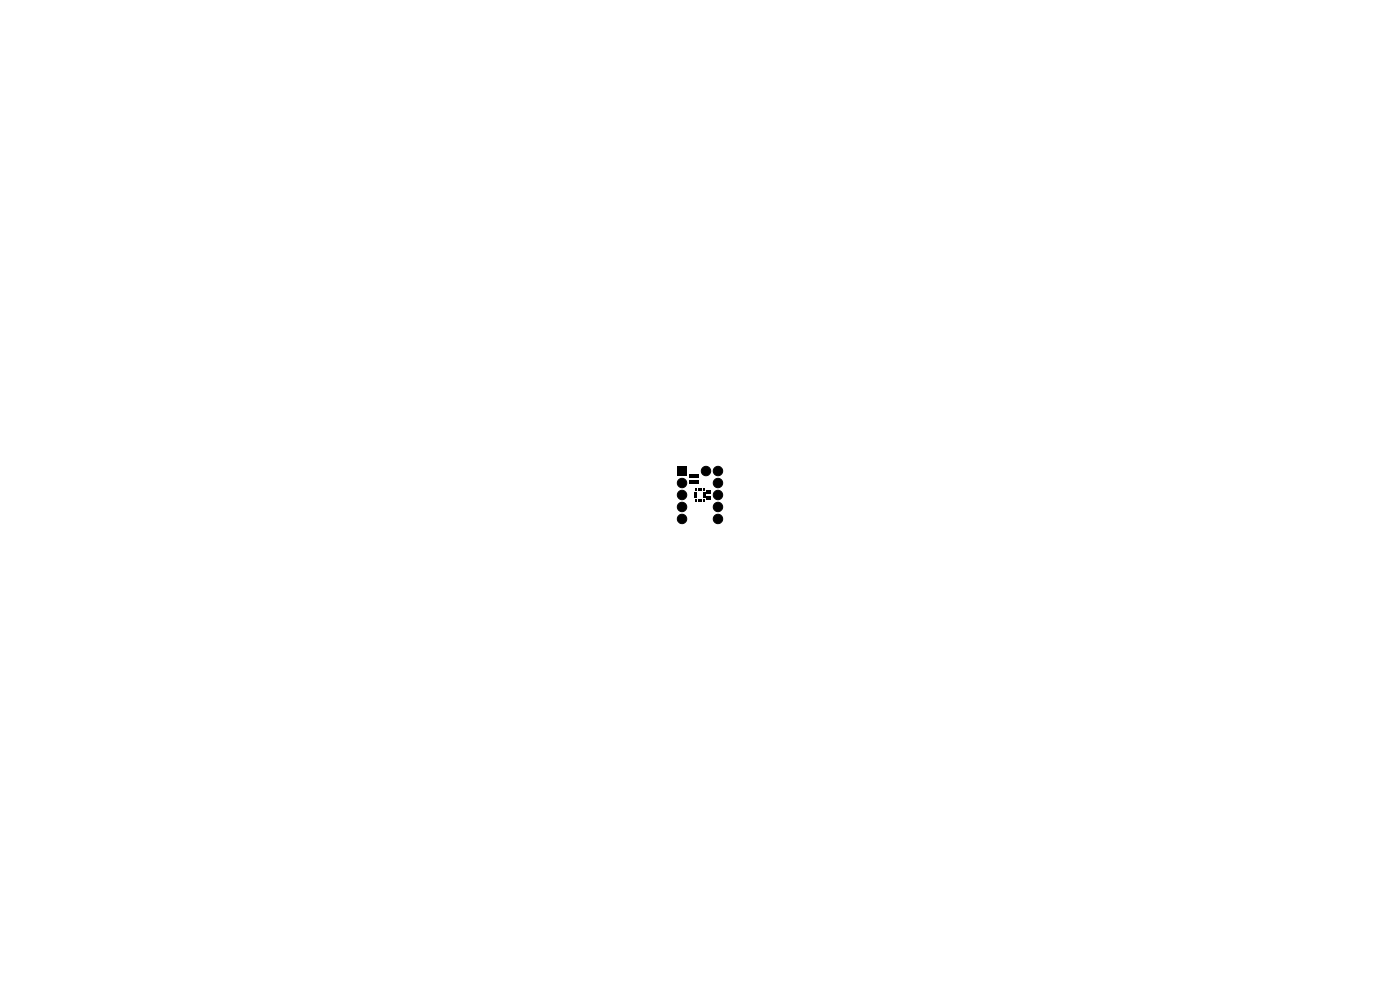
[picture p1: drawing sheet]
<svg xmlns="http://www.w3.org/2000/svg" width="297mm" height="210mm" viewBox="0 0 297 210" stroke-linecap="round" stroke-linejoin="round" font-family="sans-serif">
<g fill="#000">
<path d="M143.7 98.9h2v2h-2zM146.1 102h.9v.7h-.9zM146.1 100.7h.9v.7h-.9zM147.3 102h.9v.7h-.9zM147.3 100.7h.9v.7h-.9zM147.3 105.4h.6v.3h-.6zM147.3 104.9h.6v.3h-.6zM147.3 104.4h.6v.3h-.6zM147.6 103.6h.3v.6h-.3zM147.6 105.9h.3v.6h-.3zM148.1 103.6h.3v.6h-.3zM148.1 105.9h.3v.6h-.3z"/>
<path d="M148.6 103.6h.3v.6h-.3zM148.6 105.9h.3v.6h-.3zM149.1 103.6h.3v.6h-.3zM149.1 105.9h.3v.6h-.3zM149.1 104.4h.6v.3h-.6zM149.1 104.9h.6v.3h-.6zM149.1 105.4h.6v.3h-.6zM150 104h.9v.7h-.9zM150 105.3h.9v.7h-.9z"/>
</g>
<g fill="#000" stroke="#000" stroke-width=".21">
<circle cx="149.8" cy="99.9" r="1"/>
<circle cx="152.3" cy="99.9" r="1"/>
<circle cx="144.7" cy="102.5" r="1"/>
<circle cx="144.7" cy="107.5" r="1"/>
<circle cx="144.7" cy="110.1" r="1"/>
<circle cx="144.7" cy="105" r="1"/>
<circle cx="152.3" cy="107.5" r="1"/>
<circle cx="152.3" cy="105" r="1"/>
<circle cx="152.3" cy="102.5" r="1"/>
<circle cx="152.3" cy="110.1" r="1"/>
</g>
</svg>
